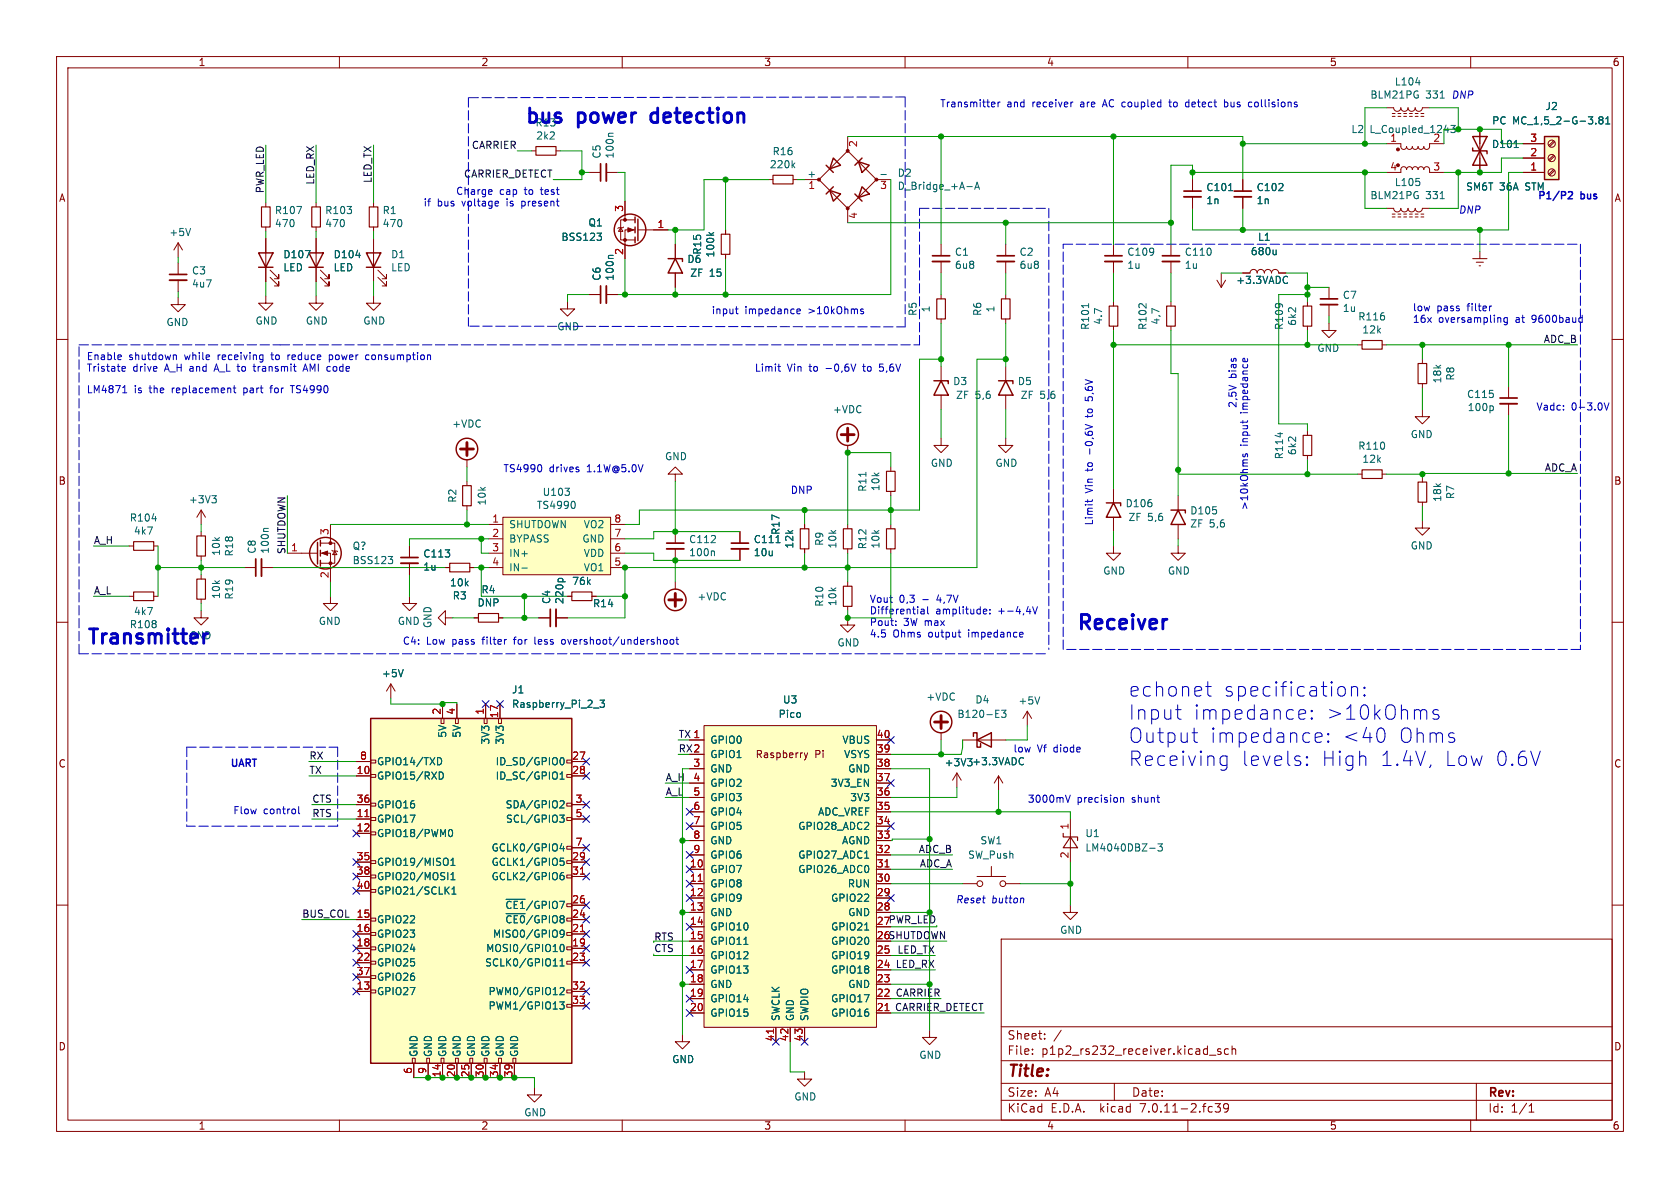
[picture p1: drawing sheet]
<svg xmlns="http://www.w3.org/2000/svg" width="297mm" height="210mm" viewBox="0 0 297 210" stroke-linecap="round" stroke-linejoin="round" font-family="sans-serif">
<defs><g id="words">
<g font-size="3.5" fill="#0000c2">
<text x="92.7" y="22">bus</text>
<text x="102.3" y="22">power</text>
<text x="116.3" y="22">detection</text>
<text x="190.2" y="111.5">Receiver</text>
<text x="15.2" y="114.1">Transmitter</text>
<text x="199.4" y="123.4">echonet</text>
<text x="216.2" y="123.4">specification:</text>
<text x="199.4" y="127.5">Input</text>
<text x="199.4" y="131.6">Output</text>
<text x="210.8" y="127.5">impedance:</text>
<text x="213.7" y="131.6">impedance:</text>
<text x="234.2" y="127.5">&gt;10kOhms</text>
<text x="237.1" y="131.6">&lt;40</text>
<text x="247" y="131.6">Ohms</text>
<text x="199.4" y="135.6">Receiving</text>
<text x="219.3" y="135.6">levels:</text>
<text x="233.4" y="135.6">High</text>
<text x="243.7" y="135.6">1.4V,</text>
<text x="255.1" y="135.6">Low 0.6V</text>
</g>
<text font-size="2.8" fill="#840000" x="178" y="190.9">Title:</text>
<g font-size="2.1" fill="#840000">
<text x="178" y="184">Sheet:</text>
<text x="178" y="186.7">File:</text>
<text x="184.1" y="186.7">p1p2_rs232_receiver.kicad_sch</text>
<text x="178" y="196.9">KiCad</text>
<text x="178" y="194.1">Size:</text>
<text x="184.7" y="194.1">A4</text>
<text x="185.7" y="196.9">E.D.A.</text>
<text x="194.6" y="196.9">kicad</text>
<text x="200" y="194.1">Date:</text>
<text x="201.8" y="196.9">7.0.11-2.fc39</text>
<text x="263" y="194.3">Rev:</text>
<text x="263" y="196.9">Id:</text>
<text x="267.1" y="196.9">1/1</text>
</g>
<g font-size="1.8" fill="#840000">
<text x="35" y="11.9">1</text>
<text x="85" y="11.9">2</text>
<text x="135" y="11.9">3</text>
<text x="185" y="11.9">4</text>
<text x="235" y="11.9">5</text>
<text x="285" y="11.9">6</text>
<text x="10.3" y="35.9">A</text>
<text x="285.3" y="35.9">A</text>
<text x="10.3" y="85.9">B</text>
<text x="285.3" y="85.9">B</text>
<text x="10.3" y="135.9">C</text>
<text x="133.5" y="134.2">Raspberry</text>
<text x="144" y="134.2">Pi</text>
<text x="285.3" y="135.9">C</text>
<text x="154.9" y="166.1">26SHUTDOWN</text>
<text x="154.9" y="163.6">27PWR_LED</text>
<text x="10.3" y="185.9">D</text>
<text x="285.3" y="185.9">D</text>
<text x="35" y="199.9">1</text>
<text x="85" y="199.9">2</text>
<text x="135" y="199.9">3</text>
<text x="185" y="199.9">4</text>
<text x="235" y="199.9">5</text>
<text x="285" y="199.9">6</text>
</g>
<g font-size="1.8" fill="#006464">
<text x="242.2" y="17.6">BLM21PG</text>
<text x="246.5" y="15.3">L104</text>
<text x="252" y="17.6">331</text>
<text x="238.8" y="23.7">L2</text>
<text x="242" y="23.7">L_Coupled_1243</text>
<text x="263.7" y="22.2">PC</text>
<text x="267.4" y="22.2">MC_1,5_2-G-3.81</text>
<text x="273.1" y="19.7">J2</text>
<text x="94.7" y="24.9">2k2</text>
<text x="106.4" y="28.1" transform="rotate(-90 106.4 28.1)">C5</text>
<text x="108.7" y="28.1" transform="rotate(-90 108.7 28.1)">100n</text>
<text x="136" y="29.9">220k</text>
<text x="136.5" y="27.6">R16</text>
<text x="245.7" y="25.1">1</text>
<text x="253.3" y="25.1">2</text>
<text x="263.7" y="26.4">D101</text>
<text x="142.6" y="31.5">+</text>
<text x="158.6" y="31.4">D2</text>
<text x="158.6" y="33.8">D_Bridge_+A-A</text>
<text x="213.2" y="34">C101</text>
<text x="222.1" y="34">C102</text>
<text x="242.2" y="35.4">BLM21PG</text>
<text x="246.5" y="33.1">L105</text>
<text x="252" y="35.4">331</text>
<text x="259.1" y="33.9">SM6T</text>
<text x="265.1" y="33.9">36A</text>
<text x="269.8" y="33.9">STM</text>
<text x="29.8" y="41.9">+5V</text>
<text x="48.5" y="38">R107</text>
<text x="48.5" y="40.4">470</text>
<text x="57.4" y="38">R103</text>
<text x="57.4" y="40.4">470</text>
<text x="67.5" y="38">R1</text>
<text x="67.5" y="40.4">470</text>
<text x="103.9" y="40.2">Q1</text>
<text x="213.2" y="36.3">1n</text>
<text x="222.1" y="36.3">1n</text>
<text x="50" y="45.8">D107</text>
<text x="58.9" y="45.8">D104</text>
<text x="69" y="45.8">D1</text>
<text x="99.1" y="42.8">BSS123</text>
<text x="121.4" y="46.7">D6</text>
<text x="124.2" y="45.1" transform="rotate(-90 124.2 45.1)">R15</text>
<text x="126.5" y="45.6" transform="rotate(-90 126.5 45.6)">100k</text>
<text x="168.7" y="45.4">C1</text>
<text x="168.7" y="47.7">6u8</text>
<text x="180.1" y="45.4">C2</text>
<text x="180.1" y="47.7">6u8</text>
<text x="199.2" y="45.4">C109</text>
<text x="199.2" y="47.7">1u</text>
<text x="209.4" y="45.4">C110</text>
<text x="209.4" y="47.7">1u</text>
<text x="221" y="45.3">680u</text>
<text x="222.3" y="42.8">L1</text>
<text x="33.8" y="48.7">C3</text>
<text x="33.8" y="51">4u7</text>
<text x="50" y="48.2">LED</text>
<text x="58.9" y="48.2">LED</text>
<text x="69" y="48.2">LED</text>
<text x="106.4" y="49.7" transform="rotate(-90 106.4 49.7)">C6</text>
<text x="108.7" y="49.7" transform="rotate(-90 108.7 49.7)">100n</text>
<text x="121.9" y="49.1">ZF</text>
<text x="125.4" y="49.1">15</text>
<text x="218.4" y="50.4">+3.3VADC</text>
<text x="237.3" y="53">C7</text>
<text x="29.3" y="57.8">GND</text>
<text x="45.1" y="57.6">GND</text>
<text x="54" y="57.6">GND</text>
<text x="64.1" y="57.6">GND</text>
<text x="98.4" y="58.6">GND</text>
<text x="162.3" y="56" transform="rotate(-90 162.3 56)">R5</text>
<text x="164.6" y="55.3" transform="rotate(-90 164.6 55.3)">1</text>
<text x="173.7" y="56" transform="rotate(-90 173.7 56)">R6</text>
<text x="176" y="55.3" transform="rotate(-90 176 55.3)">1</text>
<text x="192.7" y="58.4" transform="rotate(-90 192.7 58.4)">R101</text>
<text x="195" y="57.5" transform="rotate(-90 195 57.5)">4.7</text>
<text x="202.9" y="58.4" transform="rotate(-90 202.9 58.4)">R102</text>
<text x="205.2" y="57.5" transform="rotate(-90 205.2 57.5)">4,7</text>
<text x="227" y="58.4" transform="rotate(-90 227 58.4)">R109</text>
<text x="229.3" y="57.7" transform="rotate(-90 229.3 57.7)">6k2</text>
<text x="237.3" y="55.3">1u</text>
<text x="240" y="56.8">R116</text>
<text x="240.7" y="59.2">12k</text>
<text x="232.8" y="62.4">GND</text>
<text x="168.4" y="68.3">D3</text>
<text x="168.9" y="70.7">ZF</text>
<text x="172.4" y="70.7">5,6</text>
<text x="179.8" y="68.3">D5</text>
<text x="180.3" y="70.7">ZF</text>
<text x="183.8" y="70.7">5,6</text>
<text x="255" y="67.9" transform="rotate(-90 255 67.9)">18k</text>
<text x="257.3" y="67.4" transform="rotate(-90 257.3 67.4)">R8</text>
<text x="259.3" y="70.6">C115</text>
<text x="79.8" y="75.8">+VDC</text>
<text x="147.2" y="73.3">+VDC</text>
<text x="249.3" y="77.6">GND</text>
<text x="259.4" y="72.9">100p</text>
<text x="117.5" y="81.6">GND</text>
<text x="164.5" y="82.7">GND</text>
<text x="175.9" y="82.7">GND</text>
<text x="227" y="81.3" transform="rotate(-90 227 81.3)">R114</text>
<text x="229.3" y="80.6" transform="rotate(-90 229.3 80.6)">6k2</text>
<text x="240" y="79.7">R110</text>
<text x="240.7" y="82">12k</text>
<text x="33.3" y="89.2">+3V3</text>
<text x="80.9" y="89" transform="rotate(-90 80.9 89)">R2</text>
<text x="86.1" y="89.5" transform="rotate(-90 86.1 89.5)">10k</text>
<text x="95.8" y="87.9">U103</text>
<text x="153.4" y="87" transform="rotate(-90 153.4 87)">R11</text>
<text x="155.7" y="86.9" transform="rotate(-90 155.7 86.9)">10k</text>
<text x="198.9" y="89.9">D106</text>
<text x="255" y="88.8" transform="rotate(-90 255 88.8)">18k</text>
<text x="257.3" y="88.3" transform="rotate(-90 257.3 88.3)">R7</text>
<text x="22.8" y="92.4">R104</text>
<text x="23.6" y="94.7">4k7</text>
<text x="89.9" y="93.6">SHUTDOWN</text>
<text x="94.8" y="90.2">TS4990</text>
<text x="103.1" y="93.6">VO2</text>
<text x="138" y="94.7" transform="rotate(-90 138 94.7)">R17</text>
<text x="199.4" y="92.3">ZF</text>
<text x="202.9" y="92.3">5,6</text>
<text x="210.3" y="91.1">D105</text>
<text x="210.3" y="93.4">ZF</text>
<text x="213.8" y="93.4">5,6</text>
<text x="39.1" y="98.3" transform="rotate(-90 39.1 98.3)">10k</text>
<text x="41.4" y="98.5" transform="rotate(-90 41.4 98.5)">R18</text>
<text x="45.4" y="98" transform="rotate(-90 45.4 98)">C8</text>
<text x="47.7" y="98" transform="rotate(-90 47.7 98)">100n</text>
<text x="62.2" y="97.4">Q?</text>
<text x="62.2" y="99.9">BSS123</text>
<text x="74.7" y="98.8">C113</text>
<text x="74.7" y="101.1">1u</text>
<text x="89.9" y="96.1">BYPASS</text>
<text x="89.9" y="98.7">IN+</text>
<text x="89.9" y="101.2">IN-</text>
<text x="102.9" y="96.1">GND</text>
<text x="103.1" y="101.2">VO1</text>
<text x="103.1" y="98.7">VDD</text>
<text x="121.7" y="96.2">C112</text>
<text x="121.7" y="98.5">100n</text>
<text x="133.2" y="96.2">C111</text>
<text x="133.2" y="98.5">10u</text>
<text x="140.4" y="97.1" transform="rotate(-90 140.4 97.1)">12k</text>
<text x="145.7" y="96.6" transform="rotate(-90 145.7 96.6)">R9</text>
<text x="148.1" y="97.1" transform="rotate(-90 148.1 97.1)">10k</text>
<text x="153.4" y="97.2" transform="rotate(-90 153.4 97.2)">R12</text>
<text x="155.7" y="97.1" transform="rotate(-90 155.7 97.1)">10k</text>
<text x="194.9" y="101.8">GND</text>
<text x="206.4" y="101.8">GND</text>
<text x="249.3" y="97.3">GND</text>
<text x="39.1" y="106" transform="rotate(-90 39.1 106)">10k</text>
<text x="41.4" y="106.1" transform="rotate(-90 41.4 106.1)">R19</text>
<text x="79.5" y="103.9">10k</text>
<text x="79.9" y="106.2">R3</text>
<text x="84.3" y="107.4">DNP</text>
<text x="85" y="105.1">R4</text>
<text x="97.5" y="106.9" transform="rotate(-90 97.5 106.9)">C4</text>
<text x="99.8" y="106.9" transform="rotate(-90 99.8 106.9)">220p</text>
<text x="101" y="103.6">76k</text>
<text x="104.7" y="107.5">R14</text>
<text x="123.2" y="106.3">+VDC</text>
<text x="145.7" y="107.4" transform="rotate(-90 145.7 107.4)">R10</text>
<text x="148.1" y="107.2" transform="rotate(-90 148.1 107.2)">10k</text>
<text x="22.8" y="111.3">R108</text>
<text x="23.6" y="108.9">4k7</text>
<text x="56.3" y="110.7">GND</text>
<text x="70.2" y="110.7">GND</text>
<text x="76.5" y="111.1" transform="rotate(-90 76.5 111.1)">GND</text>
<text x="67.4" y="119.9">+5V</text>
<text x="148" y="114.5">GND</text>
<text x="90.4" y="122.8">J1</text>
<text x="90.4" y="125.3">Raspberry_Pi_2_3</text>
<text x="138.3" y="124.6">U3</text>
<text x="163.7" y="124.1">+VDC</text>
<text x="172.3" y="124.6">D4</text>
<text x="180" y="124.7">+5V</text>
<text x="79.1" y="130.5" transform="rotate(-90 79.1 130.5)">5V</text>
<text x="81.6" y="130.5" transform="rotate(-90 81.6 130.5)">5V</text>
<text x="86.7" y="131.7" transform="rotate(-90 86.7 131.7)">3V3</text>
<text x="89.3" y="131.7" transform="rotate(-90 89.3 131.7)">3V3</text>
<text x="125.5" y="131.7">GPIO0</text>
<text x="137.5" y="127.1">Pico</text>
<text x="148.8" y="131.7">VBUS</text>
<text x="169.2" y="127.1">B120-E3</text>
<text x="66.5" y="135.5">GPIO14/TXD</text>
<text x="87.5" y="135.5">ID_SD/GPIO0</text>
<text x="125.5" y="134.2">GPIO1</text>
<text x="125.5" y="136.8">GND</text>
<text x="149.1" y="134.2">VSYS</text>
<text x="149.9" y="136.8">GND</text>
<text x="166.9" y="135.7">+3V3 +3.3VADC</text>
<text x="66.5" y="138">GPIO15/RXD</text>
<text x="66.5" y="143.1">GPIO16</text>
<text x="87.5" y="138">ID_SC/GPIO1</text>
<text x="89.3" y="143.1">SDA/GPIO2</text>
<text x="125.5" y="139.3">GPIO2</text>
<text x="125.5" y="141.8">GPIO3</text>
<text x="146.8" y="139.3">3V3_EN</text>
<text x="150.2" y="141.8">3V3</text>
<text x="66.5" y="145.6">GPIO17</text>
<text x="66.5" y="148.2">GPIO18/PWM0</text>
<text x="89.3" y="145.6">SCL/GPIO3</text>
<text x="125.5" y="144.4">GPIO4</text>
<text x="125.5" y="146.9">GPIO5</text>
<text x="125.5" y="149.5">GND</text>
<text x="141" y="146.9">GPIO28_ADC2</text>
<text x="144.5" y="144.4">ADC_VREF</text>
<text x="148.8" y="149.5">AGND</text>
<text x="173.2" y="149.5">SW1</text>
<text x="191.8" y="148.2">U1</text>
<text x="66.5" y="153.3">GPIO19/MISO1</text>
<text x="66.5" y="155.8">GPIO20/MOSI1</text>
<text x="86.8" y="153.3">GCLK1/GPIO5</text>
<text x="86.8" y="155.8">GCLK2/GPIO6</text>
<text x="86.8" y="150.7">GCLK0/GPIO4</text>
<text x="125.5" y="154.5">GPIO7</text>
<text x="125.5" y="152">GPIO6</text>
<text x="141" y="154.5">GPIO26_ADC0</text>
<text x="141" y="152">GPIO27_ADC1</text>
<text x="171" y="152">SW_Push</text>
<text x="191.8" y="150.7">LM4040DBZ-3</text>
<text x="66.5" y="158.3">GPIO21/SCLK1</text>
<text x="89.2" y="160.9">~{CE1}/GPIO7</text>
<text x="125.5" y="157.1">GPIO8</text>
<text x="125.5" y="159.6">GPIO9</text>
<text x="146.8" y="159.6">GPIO22</text>
<text x="149.8" y="157.1">RUN</text>
<text x="66.5" y="163.4">GPIO22</text>
<text x="66.5" y="166">GPIO23</text>
<text x="87.1" y="166">MISO0/GPIO9</text>
<text x="89.2" y="163.4">~{CE0}/GPIO8</text>
<text x="125.5" y="162.2">GND</text>
<text x="125.5" y="164.7">GPIO10</text>
<text x="125.5" y="167.2">GPIO11</text>
<text x="146.8" y="167.2">GPIO20</text>
<text x="146.8" y="164.7">GPIO21</text>
<text x="149.9" y="162.2">GND</text>
<text x="187.3" y="165.3">GND</text>
<text x="66.5" y="168.5">GPIO24</text>
<text x="66.5" y="171">GPIO25</text>
<text x="66.5" y="173.6">GPIO26</text>
<text x="85.7" y="171">SCLK0/GPIO11</text>
<text x="85.8" y="168.5">MOSI0/GPIO10</text>
<text x="125.5" y="169.8">GPIO12</text>
<text x="125.5" y="172.3">GPIO13</text>
<text x="146.8" y="172.3">GPIO18</text>
<text x="146.8" y="169.8">GPIO19</text>
<text x="66.5" y="176.1">GPIO27</text>
<text x="86.3" y="176.1">PWM0/GPIO12</text>
<text x="86.3" y="178.7">PWM1/GPIO13</text>
<text x="125.5" y="174.9">GND</text>
<text x="125.5" y="177.4">GPIO14</text>
<text x="125.5" y="179.9">GPIO15</text>
<text x="146.8" y="179.9">GPIO16</text>
<text x="146.8" y="177.4">GPIO17</text>
<text x="149.9" y="174.9">GND</text>
<text x="138" y="180.6" transform="rotate(-90 138 180.6)">SWCLK</text>
<text x="140.6" y="180.6" transform="rotate(-90 140.6 180.6)">GND</text>
<text x="143.1" y="180.6" transform="rotate(-90 143.1 180.6)">SWDIO</text>
<text x="74" y="186.9" transform="rotate(-90 74 186.9)">GND</text>
<text x="76.6" y="186.9" transform="rotate(-90 76.6 186.9)">GND</text>
<text x="79.1" y="186.9" transform="rotate(-90 79.1 186.9)">GND</text>
<text x="81.6" y="186.9" transform="rotate(-90 81.6 186.9)">GND</text>
<text x="84.2" y="186.9" transform="rotate(-90 84.2 186.9)">GND</text>
<text x="86.7" y="186.9" transform="rotate(-90 86.7 186.9)">GND</text>
<text x="89.3" y="186.9" transform="rotate(-90 89.3 186.9)">GND</text>
<text x="91.8" y="186.9" transform="rotate(-90 91.8 186.9)">GND</text>
<text x="118.7" y="188.1">GND</text>
<text x="162.4" y="187.4">GND</text>
<text x="92.6" y="197.5">GND</text>
<text x="140.3" y="194.7">GND</text>
</g>
<g font-size="1.8" fill="#0000c2">
<text x="256.5" y="17.5">DNP</text>
<text x="94.6" y="22.6">R13</text>
<text x="166.1" y="19.1">Transmitter</text>
<text x="178" y="19.1">and</text>
<text x="182.6" y="19.1">receiver</text>
<text x="191.3" y="19.1">are</text>
<text x="195.5" y="19.1">AC coupled</text>
<text x="207.6" y="19.1">to</text>
<text x="210.7" y="19.1">detect</text>
<text x="217.7" y="19.1">bus</text>
<text x="222.2" y="19.1">collisions</text>
<text x="80.5" y="34.5">Charge</text>
<text x="88.3" y="34.5">cap</text>
<text x="92.9" y="34.5">to</text>
<text x="95.9" y="34.5">test</text>
<text x="271.8" y="35.3">P1/P2</text>
<text x="279.5" y="35.3">bus</text>
<text x="74.8" y="36.6">if</text>
<text x="77.3" y="36.6">bus</text>
<text x="81.8" y="36.6">voltage</text>
<text x="89.9" y="36.6">is</text>
<text x="92.7" y="36.6">present</text>
<text x="257.8" y="37.9">DNP</text>
<text x="125.7" y="55.6">input</text>
<text x="131.7" y="55.6">impedance</text>
<text x="143" y="55.6">&gt;10kOhms</text>
<text x="249.7" y="55.1">low</text>
<text x="249.7" y="57.2">16x</text>
<text x="254" y="55.1">pass</text>
<text x="254.3" y="57.2">oversampling</text>
<text x="259.5" y="55.1">filter</text>
<text x="268" y="57.2">at</text>
<text x="271.1" y="57.2">9600baud</text>
<text x="15.2" y="63.7">Enable</text>
<text x="15.2" y="65.8">Tristate</text>
<text x="22.8" y="63.7">shutdown</text>
<text x="23.5" y="65.8">drive</text>
<text x="29.3" y="65.8">A_H and</text>
<text x="32.8" y="63.7">while</text>
<text x="38.4" y="65.8">A_L to</text>
<text x="38.8" y="63.7">receiving</text>
<text x="45.7" y="65.8">transmit</text>
<text x="48.5" y="63.7">to</text>
<text x="51.5" y="63.7">reduce</text>
<text x="54.8" y="65.8">AMI code</text>
<text x="59" y="63.7">power</text>
<text x="65.7" y="63.7">consumption</text>
<text x="133.3" y="65.8">Limit</text>
<text x="139.2" y="65.8">Vin</text>
<text x="143.2" y="65.8">to</text>
<text x="146.2" y="65.8">-0,6V</text>
<text x="153.1" y="65.8">to</text>
<text x="156.1" y="65.8">5,6V</text>
<text x="15.2" y="69.6">LM4871</text>
<text x="23.7" y="69.6">is</text>
<text x="26.5" y="69.6">the</text>
<text x="30.7" y="69.6">replacement</text>
<text x="43.5" y="69.6">part</text>
<text x="48.5" y="69.6">for</text>
<text x="52.3" y="69.6">TS4990</text>
<text x="193.3" y="70.2" transform="rotate(-90 193.3 70.2)">5,6V</text>
<text x="218.7" y="66.9" transform="rotate(-90 218.7 66.9)">bias</text>
<text x="193.3" y="73.2" transform="rotate(-90 193.3 73.2)">to</text>
<text x="218.7" y="72.2" transform="rotate(-90 218.7 72.2)">2,5V</text>
<text x="220.7" y="73" transform="rotate(-90 220.7 73)">impedance</text>
<text x="271.5" y="72.6">Vadc:</text>
<text x="277.8" y="72.6">0-3.0V</text>
<text x="88.9" y="83.6">TS4990</text>
<text x="97.1" y="83.6">drives</text>
<text x="103.9" y="83.6">1.1W@5.0V</text>
<text x="193.3" y="83.1" transform="rotate(-90 193.3 83.1)">to</text>
<text x="193.3" y="80.1" transform="rotate(-90 193.3 80.1)">-0,6V</text>
<text x="220.7" y="78.9" transform="rotate(-90 220.7 78.9)">input</text>
<text x="139.7" y="87.4">DNP</text>
<text x="193.3" y="87.1" transform="rotate(-90 193.3 87.1)">Vin</text>
<text x="193.3" y="93" transform="rotate(-90 193.3 93)">Limit</text>
<text x="220.7" y="90.3" transform="rotate(-90 220.7 90.3)">&gt;10kOhms</text>
<text x="153.7" y="106.6">Vout</text>
<text x="159" y="106.6">0,3</text>
<text x="163.1" y="106.6">-</text>
<text x="165.9" y="106.6">4,7V</text>
<text x="33.4" y="113.2">GND</text>
<text x="153.7" y="108.7">Differential</text>
<text x="153.7" y="110.7">Pout:</text>
<text x="153.7" y="112.8">4.5</text>
<text x="157.9" y="112.8">Ohms</text>
<text x="159.7" y="110.7">3W max</text>
<text x="164.2" y="112.8">output</text>
<text x="165.4" y="108.7">amplitude:</text>
<text x="171.5" y="112.8">impedance</text>
<text x="176.6" y="108.7">+-4,4V</text>
<text x="71.1" y="114.1">C4:</text>
<text x="75.4" y="114.1">Low</text>
<text x="80.1" y="114.1">pass</text>
<text x="85.6" y="114.1">filter</text>
<text x="91.3" y="114.1">for</text>
<text x="95.2" y="114.1">less</text>
<text x="100.2" y="114.1">overshoot/undershoot</text>
<text x="40.6" y="135.6">UART</text>
<text x="179.1" y="133.1">low</text>
<text x="183.4" y="133.1">Vf</text>
<text x="186.4" y="133.1">diode</text>
<text x="181.6" y="142">3000mV</text>
<text x="190.4" y="142">precision</text>
<text x="200.2" y="142">shunt</text>
<text x="41.1" y="144">Flow</text>
<text x="46.6" y="144">control</text>
<text x="168.9" y="159.8">Reset</text>
<text x="175.3" y="159.8">button</text>
</g>
<g font-size="1.8" fill="#0f0f0f">
<text x="83.3" y="26.4">CARRIER</text>
<text x="46.7" y="34.3" transform="rotate(-90 46.7 34.3)">PWR_LED</text>
<text x="55.6" y="32.8" transform="rotate(-90 55.6 32.8)">LED_RX</text>
<text x="65.8" y="32.4" transform="rotate(-90 65.8 32.4)">LED_TX</text>
<text x="81.9" y="31.5">CARRIER_DETECT</text>
<text x="272.8" y="60.7">ADC_B</text>
<text x="273" y="83.4">ADC_A</text>
<text x="16.5" y="96.3">A_H</text>
<text x="50.5" y="98.1" transform="rotate(-90 50.5 98.1)">SHUTDOWN</text>
<text x="16.5" y="105.1">A_L</text>
<text x="54.6" y="134.4">RX</text>
<text x="54.6" y="136.9">TX</text>
<text x="55.1" y="142">CTS</text>
<text x="117.6" y="138.2">A_H</text>
<text x="117.6" y="140.7">A_L</text>
<text x="55.1" y="144.5">RTS</text>
<text x="162.3" y="150.9">ADC_B</text>
<text x="162.5" y="153.4">ADC_A</text>
<text x="53.3" y="162.3">BUS_COL</text>
<text x="158.3" y="171.2">LED_RX</text>
<text x="158.6" y="168.6">LED_TX</text>
<text x="158.1" y="178.8">CARRIER_DETECT</text>
<text x="158.2" y="176.3">CARRIER</text>
</g>
<g font-size="1.8" fill="#a90000">
<text x="151.8" y="26.1" transform="rotate(-90 151.8 26.1)">2</text>
<text x="270.4" y="27.7">2</text>
<text x="270.4" y="25.1">3</text>
<text x="142.8" y="33.7">1</text>
<text x="155.5" y="33.7">3</text>
<text x="245.7" y="30.2">4</text>
<text x="253.3" y="30.2">3</text>
<text x="270.4" y="30.2">1</text>
<text x="110.2" y="37.5" transform="rotate(-90 110.2 37.5)">3</text>
<text x="116.1" y="40.4">1</text>
<text x="151.8" y="38.8" transform="rotate(-90 151.8 38.8)">4</text>
<text x="110.2" y="45.2" transform="rotate(-90 110.2 45.2)">2</text>
<text x="58.2" y="94.7" transform="rotate(-90 58.2 94.7)">3</text>
<text x="86.9" y="92.5">1</text>
<text x="86.9" y="95">2</text>
<text x="108.5" y="95">7</text>
<text x="108.5" y="92.5">8</text>
<text x="51.4" y="97.5">1</text>
<text x="86.9" y="97.5">3</text>
<text x="86.9" y="100.1">4</text>
<text x="108.5" y="100.1">5</text>
<text x="108.5" y="97.5">6</text>
<text x="58.2" y="102.3" transform="rotate(-90 58.2 102.3)">2</text>
<text x="78" y="126.4" transform="rotate(-90 78 126.4)">2</text>
<text x="80.5" y="126.4" transform="rotate(-90 80.5 126.4)">4</text>
<text x="85.6" y="126.4" transform="rotate(-90 85.6 126.4)">1</text>
<text x="88.1" y="127" transform="rotate(-90 88.1 127)">17</text>
<text x="122.5" y="130.6">1</text>
<text x="154.9" y="130.6">40</text>
<text x="63" y="136.9">10</text>
<text x="63.6" y="134.4">8</text>
<text x="101.1" y="134.4">27</text>
<text x="101.1" y="136.9">28</text>
<text x="122.5" y="135.6">3</text>
<text x="122.5" y="133.1">2</text>
<text x="154.9" y="135.6">38</text>
<text x="154.9" y="133.1">39</text>
<text x="63" y="142">36</text>
<text x="101.7" y="142">3</text>
<text x="122.5" y="138.2">4</text>
<text x="122.5" y="140.7">5</text>
<text x="122.5" y="143.3">6</text>
<text x="154.9" y="143.3">35</text>
<text x="154.9" y="140.7">36</text>
<text x="154.9" y="138.2">37</text>
<text x="63" y="144.5">11</text>
<text x="63" y="147.1">12</text>
<text x="101.7" y="144.5">5</text>
<text x="101.7" y="149.6">7</text>
<text x="122.5" y="145.8">7</text>
<text x="122.5" y="148.3">8</text>
<text x="154.9" y="148.3">33</text>
<text x="154.9" y="145.8">34</text>
<text x="189" y="146.8" transform="rotate(-90 189 146.8)">1</text>
<text x="63" y="152.1">35</text>
<text x="63" y="154.7">38</text>
<text x="101.1" y="152.1">29</text>
<text x="101.1" y="154.7">31</text>
<text x="121.9" y="153.4">10</text>
<text x="121.9" y="156">11</text>
<text x="122.5" y="150.9">9</text>
<text x="154.9" y="156">30</text>
<text x="154.9" y="153.4">31</text>
<text x="154.9" y="150.9">32</text>
<text x="189" y="151.8" transform="rotate(-90 189 151.8)">2</text>
<text x="63" y="157.2">40</text>
<text x="101.1" y="159.8">26</text>
<text x="121.9" y="158.5">12</text>
<text x="121.9" y="161">13</text>
<text x="154.9" y="161">28</text>
<text x="154.9" y="158.5">29</text>
<text x="63" y="162.3">15</text>
<text x="63" y="164.8">16</text>
<text x="63" y="167.4">18</text>
<text x="101.1" y="167.4">19</text>
<text x="101.1" y="164.8">21</text>
<text x="101.1" y="162.3">24</text>
<text x="121.9" y="163.6">14</text>
<text x="121.9" y="166.1">15</text>
<text x="154.9" y="166.1">26</text>
<text x="154.9" y="163.6">27</text>
<text x="63" y="169.9">22</text>
<text x="63" y="172.5">37</text>
<text x="101.1" y="169.9">23</text>
<text x="121.9" y="168.7">16</text>
<text x="121.9" y="171.2">17</text>
<text x="121.9" y="173.7">18</text>
<text x="154.9" y="173.7">23</text>
<text x="154.9" y="171.2">24</text>
<text x="154.9" y="168.7">25</text>
<text x="63" y="175">13</text>
<text x="101.1" y="175">32</text>
<text x="101.1" y="177.5">33</text>
<text x="121.9" y="176.3">19</text>
<text x="121.9" y="178.8">20</text>
<text x="154.9" y="178.8">21</text>
<text x="154.9" y="176.3">22</text>
<text x="136.9" y="184.2" transform="rotate(-90 136.9 184.2)">41</text>
<text x="139.4" y="184.2" transform="rotate(-90 139.4 184.2)">42</text>
<text x="142" y="184.2" transform="rotate(-90 142 184.2)">43</text>
<text x="72.9" y="189.9" transform="rotate(-90 72.9 189.9)">6</text>
<text x="75.4" y="189.9" transform="rotate(-90 75.4 189.9)">9</text>
<text x="78" y="190.5" transform="rotate(-90 78 190.5)">14</text>
<text x="80.5" y="190.5" transform="rotate(-90 80.5 190.5)">20</text>
<text x="83.1" y="190.5" transform="rotate(-90 83.1 190.5)">25</text>
<text x="85.6" y="190.5" transform="rotate(-90 85.6 190.5)">30</text>
<text x="88.1" y="190.5" transform="rotate(-90 88.1 190.5)">34</text>
<text x="90.7" y="190.5" transform="rotate(-90 90.7 190.5)">39</text>
</g>
<g font-size="1.8" fill="#009600">
<text x="119.9" y="130.5">TX 1</text>
<text x="119.9" y="133.1">RX2</text>
<text x="115.6" y="166.4">RTS</text>
<text x="115.6" y="168.4">CTS</text>
</g>
</g></defs>
<g fill="none" stroke="#840000" stroke-width=".18">
<path d="M10 10h277v190h-277zM12 12h273v186h-273zM60 10v2M110 10v2M160 10v2M210 10v2M245.1 19.1h1.3a.64 .64 0 0 0 .6 .6 .64 .64 0 0 0 .6-.6 .64 .64 0 0 0 .7 .6 .64 .64 0 0 0 .6-.6 .64 .64 0 0 0 .7 .6 .64 .64 0 0 0 .6-.6 .64 .64 0 0 0 .6 .6 .64 .64 0 0 0 .7-.6h1.2M260 10v2M47 35.8v.8M55.9 35.8v.8M66 35.8v.8M94 26.7h.7"/>
<path d="M98.3 26.7h.8M104.1 30.5h2.1M107.2 30.5h2M110.5 35.6v3.3M112.3 38.9h-2.6v3.5h2.6M135.9 31.8h.8M140.2 31.8h.8M142.2 31.8h2.6M144.8 31.8l5.1-5.1 5 5.1-5 5zM149.9 24.1v2.6M149.9 36.8v2.6M154.9 31.8h2.6"/>
<path d="M210.8 31.8v2M210.8 34.8v2M219.7 31.8v2M219.7 34.8v2M245.1 36.8h1.3a.64 .64 0 0 0 .6 .7 .64 .64 0 0 0 .6-.7 .64 .64 0 0 0 .7 .7 .64 .64 0 0 0 .6-.7 .64 .64 0 0 0 .7 .7 .64 .64 0 0 0 .6-.7 .64 .64 0 0 0 .6 .7 .64 .64 0 0 0 .7-.7h1.2M245.1 25.4h2.5l.1 .7 .4 .3 .4-.1 .2-.4 .1 .4 .3 .1 .4-.1 .2-.4 .1 .3 .3 .2 .4-.1 .2-.4 .2 .4 .5 .1 .2-.2 .1-.3 .2 .4 .4 .1 .4-.3v-.7h2.6M245.1 30.5h2.5l.1-.7 .5-.3 .3 .1 .2 .4 .1-.4 .3-.1 .4 .1 .2 .4 .1-.3 .2-.2 .5 .1 .2 .4 .2-.4 .4-.1 .3 .2 .1 .3 .2-.4 .4-.1 .4 .3v.7h2.6M246.1 37.8h.5M246.1 38.4h.5M246.1 20.1h.5M246.1 20.6h.5M247.1 37.8h.5"/>
<path d="M247.1 38.4h.5M247.1 20.1h.5M247.1 20.6h.5M248.2 37.8h.5M248.2 38.4h.5M248.2 20.1h.5M248.2 20.6h.5M249.2 37.8h.5M249.2 38.4h.5M249.2 20.1h.5M249.2 20.6h.5M250.2 37.8h.5"/>
<path d="M250.2 38.4h.5M250.2 20.1h.5M250.2 20.6h.5M251.2 37.8h.5M251.2 38.4h.5M251.2 20.1h.5M251.2 20.6h.5M261.6 22.9v7.6M269.2 30.5h3.8M269.2 27.9h3.8M269.2 25.4h3.8M274.7 24.9l-.9 .8"/>
<path d="M274.7 27.4l-.9 .9M274.7 30l-.9 .8M274.8 25.1l-.8 .8M274.8 27.6l-.8 .8M274.8 30.1l-.8 .9M10 60h2M31.5 52.6v1.2h-1.3l1.3 1.3 1.3-1.3h-1.3M31.5 42.9v2.6M31.5 46.5v2M31.5 49.5v2.1M31.5 42.9l-.8 1.3M31.5 42.9l.8 1.3"/>
<path d="M47 52.3v1.3h1.3l-1.3 1.3-1.3-1.3h1.3M47 40.1v.8M47 42.2v7.6M47.8 49l1.5 1.5v-.7v.7h-.8M47.8 47.8l1.5 1.5v-.8v.8h-.8M55.9 52.3v1.3h1.2l-1.2 1.3-1.3-1.3h1.3M55.9 40.1v.8M55.9 42.2v7.6M56.6 49l1.6 1.5v-.7v.7h-.8M56.6 47.8l1.6 1.5v-.8v.8h-.8M66 52.3v1.3h1.3l-1.3 1.3-1.2-1.3h1.2M66 40.1v.8"/>
<path d="M66 42.2v7.6M66.8 49l1.5 1.5v-.7v.7h-.7M66.8 47.8l1.5 1.5v-.8v.8h-.7M100.3 53.3v1.3h1.3l-1.3 1.3-1.2-1.3h1.2M104.1 52.1h2.1M107.2 52.1h2M109.7 40.3l.4 .6h-.8zM110.2 40.1l-.1 .2h-.8l-.1 .1M112.3 40.6h-1.8v5.1M112.8 40.6h5.3M119.4 43.2v2.5M119.4 48.3v2.5"/>
<path d="M128.3 40.6v.8M128.3 45v.7M166.4 43.2v2M166.4 46.2v2.1M166.4 52.1v.7M166.4 56.4v.8M177.8 43.2v2M177.8 46.2v2.1M177.8 52.1v.7M177.8 56.4v.8M196.8 43.2v2M196.8 46.2v2.1"/>
<path d="M196.8 53.3v.8M196.8 57.7v.7M207 43.2v2M207 46.2v2.1M207 53.3v.8M207 57.7v.7M215.1 49.5l.8 1.3M215.9 48.3v2.5M216.7 49.5l-.8 1.3M219.7 48.3h1.3a.64 .64 0 0 1 .6-.7 .64 .64 0 0 1 .6 .7 .64 .64 0 0 1 .7-.7 .64 .64 0 0 1 .6 .7 .64 .64 0 0 1 .7-.7 .64 .64 0 0 1 .6 .7 .64 .64 0 0 1 .6-.7 .64 .64 0 0 1 .7 .7h1.2M231.1 53.3v.8M231.1 57.7v.7"/>
<path d="M234.9 57.2v1.2h-1.2l1.2 1.3 1.3-1.3h-1.3M234.9 50.8v2M234.9 53.8v2.1M260.3 45.7h2.6M261 46.4h1.3M261.5 47h.2M261.6 44.5v1.2M285 60h2M149.9 78.7v1.3M166.4 77.5v1.2h1.2l-1.2 1.3-1.3-1.3h1.3M166.4 64.8v2.5M166.4 69.9v2.5"/>
<path d="M177.8 77.5v1.2h1.3l-1.3 1.3-1.3-1.3h1.3M177.8 64.8v2.5M177.8 69.9v2.5M231.1 76.2v.8M240 61h.8M244.3 61h.8M251.5 72.4v1.3h-1.3l1.3 1.2 1.2-1.2h-1.2M251.5 63.5v.8M251.5 67.8v.8M266.7 68.3v2.1M266.7 71.4v2M22.9 96.5h.7"/>
<path d="M27.2 96.5h.7M35.6 90.2v2.5M35.6 94v.7M35.6 98.3v.8M35.6 90.2l-.8 1.2M35.6 90.2l.7 1.2M50.8 97.8h5.3M56.6 97.8h1.8v5.1M56.6 96h2.6v3.6h-2.6M58.4 92.7v3.3M58.7 97.3l.1 .1h.8l.1 .1M59.2 97.4l.4 .6h-.8z"/>
<path d="M72.4 96.5v2.1M72.4 99.6v2M82.5 81.3v1.3M82.5 85.1v.8M82.5 89.4v.8M86.4 92.7h2.5M86.4 95.3h2.5M86.4 97.8h2.5M88.9 91.4h19v10.2h-19zM107.9 92.7h2.6M107.9 95.3h2.6M107.9 97.8h2.6"/>
<path d="M119.4 83.8h-1.3l1.3-1.2 1.2 1.2h-1.2v1.3M119.4 94v2M119.4 97v2.1M130.8 94v2M130.8 97v2.1M142.2 92.7v.8M142.2 97v.8M149.9 92.7v.8M149.9 97v.8M157.5 82.6v.7M157.5 86.9v.7M157.5 92.7v.8"/>
<path d="M157.5 97v.8M196.8 96.5v1.3h1.3l-1.3 1.3-1.2-1.3h1.2M196.8 86.4v2.5M196.8 91.4v2.6M208.3 96.5v1.3h1.2l-1.2 1.3-1.3-1.3h1.3M208.3 87.6v2.6M208.3 92.7v2.6M231.1 80.5v.8M240 83.8h.8M244.3 83.8h.8M251.5 92.1v1.2h-1.3l1.3 1.3 1.2-1.3h-1.2M251.5 84.5v.7"/>
<path d="M251.5 88.8v.7M10 110h2M22.9 105.4h.7M27.2 105.4h.7M35.6 108v1.2h-1.3l1.3 1.3 1.2-1.3h-1.2M35.6 101.6v.8M35.6 105.9v.8M43.2 100.3h2M46.2 100.3h2.1M58.4 105.4v1.3h-1.3l1.3 1.3 1.3-1.3h-1.3M72.4 105.4v1.3h-1.3l1.3 1.3 1.3-1.3h-1.3M78.7 109.2v1.3l-1.2-1.3 1.2-1.2v1.2h1.3"/>
<path d="M78.7 100.3h.8M83.1 100.3h.7M83.8 109.2h.8M86.4 100.3h2.5M88.1 109.2h.8M95.2 109.2h2.1M98.3 109.2h2M100.3 105.4h.8M104.6 105.4h.8M107.9 100.3h2.6M119.4 102.9v1.2M149.9 109.2v1.3h1.2l-1.2 1.3-1.3-1.3h1.3"/>
<path d="M149.9 102.9v.7M149.9 107.2v.8M285 110h2M63 137.2h2.5M63 134.6h2.5M65.5 136.9h.9v.5h-.9zM65.5 134.4h.9v.5h-.9zM69.1 120.9l-.8 1.3M69.1 120.9v2.5M69.1 120.9l.7 1.3M78 127h.5v.9h-.5zM78.2 124.5v2.5"/>
<path d="M80.5 127h.5v.9h-.5zM80.8 124.5v2.5M85.6 127h.5v.9h-.5zM85.9 124.5v2.5M88.1 127h.5v.9h-.5zM88.4 124.5v2.5M100.2 136.9h.9v.5h-.9zM100.2 134.4h.9v.5h-.9zM101.1 137.2h2.5M101.1 134.6h2.5M121.9 130.8h2.6M121.9 133.4h2.6"/>
<path d="M121.9 135.9h2.6M121.9 138.4h2.6M124.5 128.3h30.4v53.3h-30.4zM142.2 133.1l.3 .8M142.5 133.9l-.3 .5M142.8 133.1l-.3 .8M154.9 130.8h2.6M154.9 133.4h2.6M154.9 135.9h2.6M154.9 138.4h2.6M166.4 129.5v1.3M169.2 136.7l-.8 1.2"/>
<path d="M169.2 136.7v2.5M169.2 136.7l.7 1.2M170.2 130.8h7.6M176.5 137.2l-.7 1.2M176.5 137.2v2.5M176.5 137.2l.8 1.2M181.6 125.7l-.8 1.3M181.6 125.7v2.6M181.6 125.7l.8 1.3M10 160h2M63 154.9h2.5M63 144.8h2.5"/>
<path d="M63 147.3h2.5M63 152.4h2.5M63 142.2h2.5M63 157.5h2.5M65.5 157.2h.9v.5h-.9zM65.5 154.7h.9v.5h-.9zM65.5 152.1h.9v.6h-.9zM65.5 147.1h.9v.5h-.9zM65.5 144.5h.9v.5h-.9zM65.5 142h.9v.5h-.9zM100.2 154.7h.9v.5h-.9zM100.2 152.1h.9v.6h-.9z"/>
<path d="M100.2 149.6h.9v.5h-.9zM100.2 144.5h.9v.5h-.9zM100.2 142h.9v.5h-.9zM101.1 154.9h2.5M101.1 144.8h2.5M101.1 152.4h2.5M101.1 142.2h2.5M101.1 149.9h2.5M121.9 156.2h2.6M121.9 153.7h2.6M121.9 158.8h2.6M121.9 151.1h2.6"/>
<path d="M121.9 148.6h2.6M121.9 146.1h2.6M121.9 143.5h2.6M121.9 141h2.6M154.9 156.2h2.6M154.9 153.7h2.6M154.9 158.8h2.6M154.9 151.1h2.6M154.9 148.6h2.6M154.9 146.1h2.6M154.9 143.5h2.6M154.9 141h2.6"/>
<path d="M170.2 156.2h2.5M172.7 154.9h5.1M175.3 153.2v1.7M177.8 156.2h2.5M189.2 144.8v7.6M285 160h2M63 175.3h2.5M63 162.6h2.5M63 165.1h2.5M63 167.6h2.5M63 170.2h2.5M63 172.7h2.5"/>
<path d="M65.5 175h.9v.5h-.9zM65.5 172.5h.9v.5h-.9zM65.5 169.9h.9v.5h-.9zM65.5 167.4h.9v.5h-.9zM65.5 164.8h.9v.6h-.9zM65.5 162.3h.9v.5h-.9zM100.2 177.5h.9v.6h-.9zM100.2 175h.9v.5h-.9zM100.2 169.9h.9v.5h-.9zM100.2 167.4h.9v.5h-.9zM100.2 164.8h.9v.6h-.9zM101.1 175.3h2.5"/>
<path d="M101.1 162.6h2.5M101.1 165.1h2.5M101.1 167.6h2.5M101.1 170.2h2.5M101.1 160h2.5M101.1 177.8h2.5M121.9 161.3h2.6M121.9 163.8h2.6M121.9 166.4h2.6M121.9 168.9h2.6M121.9 171.5h2.6M121.9 174h2.6"/>
<path d="M121.9 176.5h2.6M121.9 179.1h2.6M154.9 161.3h2.6M154.9 168.9h2.6M154.9 171.5h2.6M154.9 174h2.6M154.9 176.5h2.6M154.9 179.1h2.6M177 166h108v32h-108zM189.2 160v1.3h1.3l-1.3 1.3-1.2-1.3h1.2M60 198v2M72.9 187.1h.5v.9h-.5z"/>
<path d="M73.2 188v2.5M75.4 187.1h.5v.9h-.5zM75.7 188v2.5M78 187.1h.5v.9h-.5zM78.2 188v2.5M80.5 187.1h.5v.9h-.5zM80.8 188v2.5M83.1 187.1h.5v.9h-.5zM83.3 188v2.5M85.6 187.1h.5v.9h-.5zM85.9 188v2.5M88.1 187.1h.5v.9h-.5z"/>
<path d="M88.4 188v2.5M90.7 187.1h.5v.9h-.5zM90.9 188v2.5M94.5 192.3v1.2h1.3l-1.3 1.3-1.3-1.3h1.3M110 198v2M120.6 182.9v1.3h1.3l-1.3 1.2-1.2-1.2h1.2M137.2 181.6v2.6M139.7 181.6v2.6M142.2 189.5v1.3h1.3l-1.3 1.2-1.2-1.2h1.2M142.2 181.6v2.6M160 198v2M164.3 182.1v1.3h1.3l-1.3 1.3-1.2-1.3h1.2"/>
<path d="M177 194.5h108M177 191.5h108M177 187.5h108M177 181.5h108M182.5 186.3v.1M182.5 185.5v.1M184.7 183.6v.1M184.7 182.8v.1M187.6 182.1l-1.3 2M197 191.5v3M210 198v2M213.8 186.5h1.2"/>
<path d="M214.8 195.1h.9l-.5 .6 .5 .1v.7l-.2 .1h-.5l-.2-.1M215.8 185.5l-.3-.1-.3 .2 .1 .2 .5 .2v.3h-.6M217.2 195.7l-.3 .3h-.4l-.2-.3 .2-.5 .4-.1 .2 .1a.99 .99 0 0 1-.4 1.4h-.2M217.2 185.5l-.5-.1-.2 .3v.4l.1 .2h.6M217.8 185.5l.2-.1 .4 .1 .1 .9M217.8 184.9v1.5M260 198v2M261 191.5v6.5M270.3 196.6h.9M270.3 195.5l.4-.4v1.5"/>
<circle cx="274.3" cy="25.4" r=".63"/>
<circle cx="274.3" cy="27.9" r=".63"/>
<circle cx="274.3" cy="30.5" r=".63"/>
<circle cx="173.2" cy="156.2" r=".51"/>
<circle cx="177.3" cy="156.2" r=".51"/>
</g>
<path d="M81.4 79.4h2.3M82.5 78.2v2.3M148.7 76.8h2.3M149.9 75.7v2.3M118.2 106h2.3M119.4 104.9v2.3M165.2 127.6h2.3M166.4 126.5v2.3" fill="none" stroke="#840000" stroke-width=".51"/>
<g fill="none" stroke="#840000" stroke-width=".25">
<path d="M112.3 38.4v1M112.8 38.7v3.8M146 29.2l1.3 1.3M146.7 33.7l1.9 .6-1.3 1.3zM147.3 27.9l1.3 1.3-1.9 .6zM147.3 33l-1.3 1.3M151.1 34.3l1.3 1.3M151.8 28.6l1.9 .6-1.3 1.3zM152.4 33l1.3 1.3-1.9 .6zM152.4 27.9l-1.3 1.3M260.3 26.2v.5h2.6v.5M260.3 24.1l2.6 5.1h-2.6l2.6-5.1z"/>
<path d="M273 24.1h2.6v7.7h-2.6zM45.7 44.7h2.6l-1.3 2.5zM45.7 47.2h2.6M54.6 44.7h2.5l-1.2 2.5zM54.6 47.2h2.5M64.8 44.7h2.5l-1.3 2.5zM64.8 47.2h2.5M112.3 40.1v1M112.3 41.9v1M118.1 45.7h2.5v.5M119.4 45.7l1.2 2.6h-2.5zM165.1 67.3h2.5v.5"/>
<path d="M166.4 67.3l1.2 2.6h-2.5zM176.5 67.3h2.6v.5M177.8 67.3l1.3 2.6h-2.6zM56.1 95.9v3.8M56.6 95.5v1M56.6 97.3v1M56.6 99.1v1M195.6 88.9h2.5v.5M196.8 88.9l1.3 2.5h-2.5zM207 90.2h2.5v.5M208.3 90.2l1.2 2.5h-2.5zM65.5 127h35.6v61h-35.6z"/>
<path d="M172.1 130.2v-.7h.6v2.6h.7v-.7M172.7 130.8l2.6-1.3v2.6z"/>
<circle cx="111.4" cy="40.6" r="2.79"/>
<circle cx="82.5" cy="79.4" r="1.9"/>
<circle cx="149.9" cy="76.8" r="1.9"/>
<circle cx="57.5" cy="97.8" r="2.79"/>
<circle cx="119.4" cy="106" r="1.9"/>
<circle cx="166.4" cy="127.6" r="1.9"/>
</g>
<g fill="none" stroke="#840000" stroke-width=".2">
<path d="M46.2 36.6h1.6v3.5h-1.6zM55.1 36.6h1.5v3.5h-1.5zM65.3 36.6h1.5v3.5h-1.5zM94.7 25.9h3.6v1.5h-3.6zM136.7 31h3.5v1.5h-3.5zM127.5 41.4h1.5v3.6h-1.5zM165.6 52.8h1.5v3.6h-1.5zM177 52.8h1.6v3.6h-1.6zM196.1 54.1h1.5v3.6h-1.5zM206.2 54.1h1.6v3.6h-1.6zM230.4 54.1h1.5v3.6h-1.5zM230.4 77h1.5v3.5h-1.5z"/>
<path d="M240.8 60.2h3.5v1.5h-3.5zM250.7 64.3h1.5v3.5h-1.5zM23.6 95.8h3.6v1.5h-3.6zM34.8 94.7h1.5v3.6h-1.5zM79.5 99.6h3.6v1.5h-3.6zM81.8 85.9h1.5v3.5h-1.5zM141.5 93.5h1.5v3.5h-1.5zM149.1 93.5h1.5v3.5h-1.5zM156.7 93.5h1.5v3.5h-1.5zM156.7 83.3h1.5v3.6h-1.5zM240.8 83.1h3.5v1.5h-3.5zM250.7 85.2h1.5v3.6h-1.5z"/>
<path d="M23.6 104.6h3.6v1.6h-3.6zM34.8 102.4h1.5v3.5h-1.5zM84.6 108.5h3.5v1.5h-3.5zM101.1 104.6h3.5v1.6h-3.5zM149.1 103.6h1.5v3.6h-1.5zM188 147.3v.7h2.5v.6M189.2 148l1.3 1.9h-2.5z"/>
</g>
<g fill="none" stroke="#840000" stroke-width=".33">
<path d="M107.2 29v3M209.3 34.8h3M218.2 34.8h3M30 49.5h3M107.2 50.5v3.1M164.8 46.2h3.1M176.3 46.2h3M195.3 46.2h3.1M205.5 46.2h3M233.4 53.8h3.1M265.2 71.4h3M46.2 98.8v3.1"/>
<path d="M70.9 99.6h3M117.9 97h3M129.3 97h3M98.3 107.7v3"/>
</g>
<g fill="none" stroke="#840000" stroke-width=".3">
<path d="M106.2 29v3M209.3 33.8h3M218.2 33.8h3M30 48.5h3M106.2 50.5v3.1M164.8 45.2h3.1M176.3 45.2h3M195.3 45.2h3.1M205.5 45.2h3M233.4 52.8h3.1M265.2 70.4h3M45.2 98.8v3.1"/>
<path d="M70.9 98.6h3M117.9 96h3M129.3 96h3M97.3 107.7v3"/>
</g>
<g fill="none" stroke="#006464" stroke-width=".18">
<path d="M250.3 14.6h.8M254.6 17.3h.7M52.5 36.5h.8l-.5 1.3M140.2 29.2l.3 .5M140.5 28.8l-.5 .5M155.7 30.8h1M170.9 33h1M172.3 33.5l.4-1.3 .5 1.3M172.4 33.1h.6M217.2 33.7h.7M250.9 32.1v.6M254.6 35.1h.7"/>
<path d="M255.3 23h.8M256.5 22.2h.8l-.4 .5 .3 .1v.5l-.2 .1-.5-.1M267.7 26.1h.7M282.1 21.8v.1M282.9 21.2l-.2-.3 .2-.3 .4 .1 .1 .2-.3 .3M282.9 21.2l-.2 .2v.4l.2 .1h.4l.1-.2-.1-.4-.2-.1M282.9 21.2h.2M283.9 21.9h.7M283.9 21l.3-.4v1.3M33.7 40.4l-.4 1.3M54 44.3h.8l-.5 1.3M62.9 45.1h.8"/>
<path d="M105.5 41.2h.8l-.4 .5M106.1 41.7l.2 .2v.3l-.2 .3M108.4 45.1h-.7l-.1 .2M125.3 41.1l.5 .5M126.2 41.1l-.5 .4M192.5 53.7v.7M225.6 44.2v.8M225.6 44.9l-.2 .1M227.4 48.8l.2 .2M227.6 50l-.2 .1M226.3 76.5v.8M263.8 71.7l.2 .3v.3l-.2 .3"/>
<path d="M26.9 91.7h.8M37.5 87.6h.7l-.4 .5M38 88.1l.2 .3v.3l-.2 .2M47.4 93.4h-.6l-.2 .2M68.6 98.4h.8l-.4 .5M69.2 98.9l.2 .2v.3l-.2 .2M99.9 86.3h.8l-.5 .5M100.6 86.9v.6M101.5 88.7l.2 .4-.2 .7M126.1 97.4l.2 .2v.6M137.2 95.9h.7M153.1 83.5v.7"/>
<path d="M71.3 118.4l-.4 1.2M92.3 100.4h.9M98.7 102.5l.2-.3h.4l.2 .3M77.4 133.9a.64 .64 0 0 1 .7 .7 .64 .64 0 0 1-.7 .6M77.7 136.5a.64 .64 0 0 1 .7 .6 .64 .64 0 0 1-.7 .6M99 137.7h.7M99 136.8l.4-.3v1.2M99.2 134l.1-.1a.68 .68 0 0 1 .5 .7 .68 .68 0 0 1-.5 .6l-.1-.1M104.9 125.2h1M106.1 123.8h.8l-.5 .5 .4 .1v.5l-.2 .1-.5-.1M176 126.8h.6M176 125.5h.6"/>
<path d="M177.1 125.5h.7l-.4 .5 .4 .2v.5l-.2 .1-.5-.1M180.7 133.9l.2 .2M180.9 135.1l-.2 .1M183.8 123.2l-.4 1.3M78.9 157.3l.5 .8M79.2 151.9v.9M79.3 147.1l.1-.3 .2-.2a.68 .68 0 0 1 .4 .7 .68 .68 0 0 1-.4 .6l-.2-.1-.1-.4M79.4 156.8l-.7 .7M79.7 153h.7M79.7 155.5h.7M79.7 152.1l.4-.4v1.3M79.7 154.6l.4-.4v1.3"/>
<path d="M79.9 158.1h.7M79.9 157.2l.4-.4v1.3M89.5 159h3.3M98.9 144.1h.8l-.4 .5 .4 .1v.4l-.2 .3h-.4M99 155l.2-.3 .4 .1 .1 .2v.3l-.2 .2h-.4l-.1-.2M99.2 141.5l.4 .1 .1 .3-.8 .9h.8M99.3 149.1l-.3 .9h.8M99.6 154.2l-.4 .1-.2 .5M99.6 149.6v.8M99.7 151.7h-.6l-.1 .6 .2-.1 .4 .1 .1 .1v.5l-.2 .1-.5-.1M152.9 151.7h.7M203.3 150h.9"/>
<path d="M204.7 149.2h.8l-.4 .5 .3 .1v.5l-.2 .1-.5-.1M89.5 161.5h3.3M97.8 170.8h.7M98.9 177.1h.8l-.4 .5 .4 .1v.6l-.2 .1-.5-.1M99 174.7l.5-.1 .2 .3-.8 .9h.8M99 170.8h.7M99 169.9l.4-.4v1.3M99.1 167.1l.2-.2a.68 .68 0 0 1 .5 .7 .68 .68 0 0 1-.5 .6l-.2-.1-.1-.4zM99.7 165l-.2 .2-.4-.1-.1-.1 .1-.5 .4-.1 .2 .1a.84 .84 0 0 1-.3 1.2h-.3M131.5 166.9h.7M152.9 164.4h.7"/>
</g>
<g fill="#ffffc2" stroke="#ffffc2" stroke-width=".18">
<path d="M88.9 91.4h19v10.2h-19z"/>
<path d="M273 24.1h2.6v7.7h-2.6z"/>
<path d="M65.5 127h35.6v61h-35.6z"/>
<path d="M124.5 128.3h30.4v53.3h-30.4z"/>
</g>
<g fill="#840000" stroke="#840000" stroke-width=".18">
<path d="M56.9 97.8l1-.4v.8z"/>
<path d="M111 40.3l1 .3-1 .4z"/>
<circle cx="58.4" cy="99.6" r=".25"/>
<circle cx="58.4" cy="96" r=".25"/>
<circle cx="154.9" cy="31.7" r=".25"/>
<circle cx="149.9" cy="26.7" r=".25"/>
<circle cx="149.9" cy="36.8" r=".25"/>
<circle cx="144.8" cy="31.7" r=".25"/>
<circle cx="110.5" cy="42.4" r=".25"/>
<circle cx="110.5" cy="38.9" r=".25"/>
<circle cx="247.1" cy="29.2" r=".25"/>
<circle cx="247.1" cy="26.4" r=".25"/>
</g>
<path d="M64.5 144.4h.7M102.6 154.5h.7M123.4 155.8h.8M156.5 153.3h.7M102.6 164.7h.7M156.5 178.7h.7M136.7 181.9v.7" fill="none" stroke="#a90000" stroke-width=".18"/>
<g fill="none" stroke="#0000c2" stroke-width=".18">
<path d="M175.5 18l.3 .1 .1 .2-.6 .2M175.8 18.8l-.3 .1M176.4 18v.9M176.8 18l-.4 .3M189.7 18l-.3 .1M206.6 18h.5M206.8 17.6v1.1l.3 .2M209.6 18.8l.2 .1 .4-.1M210.2 18.1l-.4-.1-.2 .2M216.5 18.1l.3-.1 .3 .3-.1 .5h-.5M216.5 17.6v1.3M220.9 18l.4 .1"/>
<path d="M221.3 18.8l-.4 .1M86.8 33.5l.2 .3-.6 .1M86.9 34.3l-.1 .1M88 35.6l.1 .3-.6 .1M88.1 36.4h-.1M130 54.6h.5M130.2 54.2v1.1l.3 .2M140.9 55l.6-.1-.1-.2-.3-.1-.2 .2v.6h.5M152.1 54.9l.6 .3-.2 .3-.4-.1M152.6 54.7l-.3-.1-.2 .2M263.7 54.1l-.3 .1M266.5 56.1v1.1l-.3 .2h-.3"/>
<path d="M266.5 56.2l-.4-.1-.2 .3 .1 .5h.5M279.4 56.1l.3 .1M279.7 56.9l-.3 .1M279.7 55.7v1.3M21.3 62.7l.1 .3-.6 .2M21.4 63.5l-.1 .1M21.6 64.8h.4l.2 .3-.6 .1M21.6 65.6h.5M21.7 69.4h.7M21.8 68.5l.3-.3v1.2M30.8 62.7l.4 .2v.7M41.2 68.6h.5"/>
<path d="M41.4 68.2v1.1l.3 .1M44.7 64.8h.5M44.9 64.4v1l.3 .2M46.4 62.7l.1 .1M46.5 62.7v1.1l-.1 .1M46.5 63.5l-.1 .1M47.7 68.6h.5M47.9 68.2v1.2M50.9 62.7v.9M51.1 62.7l-.2 .3M51.3 68.2h.7M51.7 68.2v1.2"/>
<path d="M53.6 65.6l.4-1.2 .4 1.2M53.7 65.3h.6M58.2 62.7v1.3M58.2 63.5l.4 .1M58.6 62.7l-.4 .1M65.2 62.8l-.3-.1-.3 .3 .1 .5h.5M137.5 64.8h.5M137.7 64.4v1l.3 .2M151.3 64.4l-.4 1.2M155.5 65.5l.1 .1M156.1 64.4h-.6v.6l.1-.2M191.9 75l1.2 .5"/>
<path d="M191.9 70.2v.6l.6 .1-.2-.2M193.1 70.7l-.1 .2M219.7 63.8l.1-.4 .2-.1 .1 .6M219.7 74.3v.5M220.5 63.4l.1 .4M220.6 74.3l-.1 .3M283.6 71.2l.4 1.3 .4-1.3M95.6 82.2l.2 .4-.2 .7M102.3 83v.3M192.3 88.3v.5M193.1 88.3l-.2 .3h-1M219.8 80.3l-.1 .3 .2 .2 .2-.1 .1-.4h.3v.5"/>
<path d="M89.4 113h.1M94.6 112.6v1.1l.1 .2M99.7 113l-.3 .1-.1 .2v.5l.4 .1M117.8 113.1l.2 .2-.2 .5M118.5 113.2l.2-.2 .4 .2v.4l-.1 .2-.3 .1-.2-.1zM119.5 113h.5M119.7 112.6v1.1l.3 .2M158.4 110.5v.1M158.4 109.8v.1M162.8 107.7h.5l.1 .8M163.4 108h-.4l-.2 .2 .2 .3h.4M164 107.3v1l.2 .2"/>
<path d="M169.4 111.8h.5M169.7 112.6h.2M174 107.7h.4l.1 .3-.7 .1M174.4 108.5h-.4M175 108.4v.1M175 107.7v.2M180.4 111.8h.4l.1 .3-.6 .1M180.8 112.6h-.4M182.6 107.3l.4 1.2 .4-1.2M207.8 125.4h1M208.3 127l.5 .1M210.7 129.5h1"/>
<path d="M211.1 130.9l.1 .2 .5 .1M213.2 121.4h.9M213.5 120.5v2.2l.1 .2 .5 .2M215.9 135.2l.3 .1 .7-.1M215.9 133.7l.3-.1 .7 .1M216.9 133.6v2.1a.69 .69 0 0 1-1.1 .3M230 125.4l.7 .2 .1 .5-1.2 .2M230.7 127l-.7 .1M231.1 135.1l.1 .1-.1 .1M231.1 135.1l-.2 .1 .2 .1M231.1 133.7v.3M231.1 135.1v.2"/>
<path d="M231.1 133.7l.1 .2-.1 .1M231.1 133.7l-.2 .2 .2 .1M231.9 126.9l.1 .1-.1 .1M231.9 126.9l-.1 .1 .1 .1M231.9 125.6v.2M231.9 126.9v.2M231.9 125.6l.1 .1-.1 .1M231.9 125.6l-.1 .1 .1 .1M232.9 129.5l.7 .2 .1 .4-1.2 .3M233.6 131.1l-.7 .1M234.8 131l.1 .1-.1 .1M234.8 131l-.1 .1 .1 .1"/>
<path d="M234.8 129.7v.2M234.8 131v.2M234.8 129.7l.1 .1-.1 .1M234.8 129.7l-.1 .1 .1 .1M237.3 121.4l.5 .4v.8l-.5 .5M238.9 121.6a.63 .63 0 0 1 1.1 .1v1.4M238.9 121.4v1.7M241.2 122.8l.1 .1-.1 .2M241.2 122.8l-.1 .1 .1 .2M241.2 121.5v.2M241.2 122.8v.3M241.2 121.5l.1 .1-.1 .1"/>
<path d="M241.2 121.5l-.1 .1 .1 .1M244.2 128.7a1.49 1.49 0 0 1 .5 2l-.5 .5M253 135.2l-.2 .4M254.3 125.6l-.6-.2-.4 .4 .1 .4 .9 .2 .1 .3-.1 .3-.3 .1-.7-.1M52.8 142.6v1.1l.2 .2M180.8 158.8l.2 .1-.1 .7M188.4 140.6l.4 1.2 .4-1.2M198.1 141v.8M198.1 141.1l.2-.1h.3v.8"/>
</g>
<path d="M277.3 34l.5-.1 .2 .3-.8 .9h.8" fill="none" stroke="#0000c2" stroke-width=".25"/>
<path d="M115.2 20.2l-.1 .2v.8l.1 .2M206.1 109.5h.2" fill="none" stroke="#0000c2" stroke-width=".51"/>
<g fill="none" stroke="#0000c2" stroke-width=".18" stroke-dasharray="1.7 .6">
<path d="M82.8 17.3v40.4M160 17.1l-77.2 .2M162.6 36.8h22.8M185.4 36.8v78M83.1 57.7l76.9 .1M160 57.8v-40.7M188 43.2h91.4M279.4 43.2v71.6M14 61h35.5M49.5 61h113.1M162.6 61v-24.2M14 115.6h171.4"/>
<path d="M14 115.6v-54.6M188 114.8v-71.6M279.4 114.8h-91.4M33 132.1h26.7M33 132.1v14M59.7 132.1v14M59.7 146.1h-26.7"/>
</g>
<g fill="none" stroke="#009600" stroke-width=".18">
<path d="M245.1 19.1h-3.8v6.3M252.7 19.1h5.1v3.8M47 25.7v10.1M55.9 25.7v10.1M66 25.7v10.1M91.4 26.7h2.6M99.1 26.7h3.8v5.1h-5.1M102.9 30.5h1.2M109.2 30.5h1.3v5.1M128.3 31.8v8.8M135.9 31.8h-11.4v8.8h-6.4M141 31.8h1.2"/>
<path d="M149.9 24.1h69.8v7.7M149.9 39.4h57.1M157.5 31.8v20.3h-48.3M166.4 24.1v19.1M177.8 39.4v3.8M196.8 24.1v19.1M210.8 30.5h34.3M210.8 31.8v-2.6h-3.8v14M219.7 25.4h25.4M219.7 36.8v3.8M241.3 30.5v6.3h3.8M255.3 25.4v-2.5h10.1v2.5h3.8"/>
<path d="M257.8 30.5v6.3h-5.1M269.2 30.5h-2.5v10.1h-55.9v-3.8M269.2 27.9h-3.8v2.6h-10.1M31.5 45.5v1M31.5 51.6v1M47 40.9v1.3M47 49.8v2.5M55.9 40.9v1.3M55.9 49.8v2.5M66 40.9v1.3M66 49.8v2.5M104.1 52.1h-3.8v1.2"/>
<path d="M110.5 45.7v6.4M119.4 40.6v2.6M119.4 50.8v1.3M128.3 45.7v6.4M166.4 48.3v3.8M166.4 57.2v7.6M177.8 48.3v3.8M177.8 57.2v7.6M196.8 48.3v5M196.8 58.4v28M207 48.3v5M207 58.4v7.6h1.3v21.6"/>
<path d="M215.9 48.3h3.8M227.3 48.3h3.8v5M231.1 52.1h-5v22.8h5v1.3M231.1 58.4v2.6M231.1 50.8h3.8M234.9 55.9v1.3M261.6 40.6v3.9M166.4 63.5h-3.8v26.7h-49.6v2.5h-2.5M166.4 72.4v5.1M177.8 63.5h-5.1v36.8h-62.2v8.9h-10.2M177.8 72.4v5.1M196.8 61h43.2"/>
<path d="M245.1 61h33.8M251.5 61v2.5M251.5 68.6v3.8M266.7 61v7.3M266.7 73.4v10.3M16.5 96.5h6.4M27.9 96.5v8.9M35.6 92.7v1.3M35.6 99.1v2.5M50.8 87.6v10.2M58.4 92.7h28M82.5 82.6v2.5"/>
<path d="M82.5 90.2v2.5M85.1 95.3v2.5h1.3M86.4 95.3h-14v1.2M110.5 97.8h5.1v1.3h15.2M119.4 85.1v8.9M119.4 99.1v3.8M130.8 94h-15.2v1.3h-5.1M142.2 90.2v2.5M142.2 97.8v2.5M149.9 97.8v5.1M157.5 97.8v11.4h-7.6v-1.2M157.5 82.6v-2.6h-7.6v12.7"/>
<path d="M157.5 87.6v5.1M196.8 94v2.5M208.3 83.1l.1 .7h31.6M208.3 95.3v1.2M231.1 81.3v2.5M245.1 83.8h6.4M251.5 89.5v2.6M278.9 83.7h-27.4v.8M16.5 105.4h6.4M27.9 100.3h15.3M35.6 106.7v1.3M48.3 100.3h30.4"/>
<path d="M58.4 102.9v2.5M72.4 101.6v3.8M80 109.2h3.8M83.8 100.3h2.6M85.1 100.3v5.1h15.2M88.9 109.2h6.3M92.7 105.4v3.8M105.4 105.4h5.1M54.6 134.6h8.4M54.6 137.2h8.4M69.1 123.4v1.1h9.1v-.3h2.6v.3M117.6 138.4h4.3"/>
<path d="M121.9 135.9h-1.3v47M157.5 135.9h6.8v46.2M166.4 130.8v2.6M169.2 139.2v1.8h-11.7M170.2 130.8v1.3l-.3 1.3h-12.4M176.5 139.7v3.8M181.6 128.3v2.5h-3.8M55.1 142.2h7.9M55.1 144.8h7.9M117.6 141h4.3M120.6 148.6h1.3M157.5 143.5h31.7v1.3"/>
<path d="M157.5 156.2h12.7M157.5 153.7h10.9M157.5 151.1h10.9M164.3 148.3h-6.6v.3h-.2M180.3 156.2h8.9M189.2 152.4v7.6M53.3 162.6h9.7M115.6 166.4h6.3M115.6 168.9h6.3M120.6 174h1.3M120.6 161.3h1.3M157.5 166.4h9.9"/>
<path d="M157.5 174h6.8M157.5 168.9h7.9M157.5 161.3h6.8M157.5 176.5h8.9M157.5 171.5h7.9M157.5 179.1h16.5M157.5 163.8h8.1M73.2 190.5h21.3v1.8M139.7 184.2v5.3h2.5"/>
</g>
<g fill="none" stroke="#000084" stroke-width=".18">
<path d="M85.2 123.9l1.3 1.2M86.5 123.9l-1.3 1.2M87.8 123.9l1.2 1.2M89 123.9l-1.2 1.2M103 136.6l1.2 1.2M103 134l1.2 1.2M104.2 136.6l-1.2 1.2M104.2 134l-1.2 1.2M156.9 137.8l1.2 1.2M156.9 130.2l1.2 1.2M158.1 137.8l-1.2 1.2M158.1 130.2l-1.2 1.2"/>
<path d="M62.4 154.3l1.2 1.2M62.4 156.9l1.2 1.2M62.4 151.8l1.2 1.2M62.4 146.7l1.2 1.2M63.6 154.3l-1.2 1.2M63.6 146.7l-1.2 1.2M63.6 156.9l-1.2 1.2M63.6 151.8l-1.2 1.2M103 144.2l1.2 1.2M103 141.6l1.2 1.2M103 154.3l1.2 1.2M103 151.8l1.2 1.2"/>
<path d="M103 159.4l1.2 1.2M103 149.3l1.2 1.2M104.2 144.2l-1.2 1.2M104.2 141.6l-1.2 1.2M104.2 154.3l-1.2 1.2M104.2 151.8l-1.2 1.2M104.2 159.4l-1.2 1.2M104.2 149.3l-1.2 1.2M121.3 158.1l1.2 1.3M121.3 155.6l1.2 1.2M121.3 142.9l1.2 1.2M121.3 145.4l1.2 1.3"/>
<path d="M121.3 153.1l1.2 1.2M121.3 150.5l1.2 1.2M122.5 158.1l-1.2 1.3M122.5 155.6l-1.2 1.2M122.5 142.9l-1.2 1.2M122.5 145.4l-1.2 1.3M122.5 153.1l-1.2 1.2M122.5 150.5l-1.2 1.2M156.9 145.4l1.2 1.3M156.9 158.1l1.2 1.3M158.1 145.4l-1.2 1.3M158.1 158.1l-1.2 1.3"/>
<path d="M62.4 169.6l1.2 1.2M62.4 172.1l1.2 1.2M62.4 164.5l1.2 1.2M62.4 167l1.2 1.2M62.4 174.7l1.2 1.2M63.6 169.6l-1.2 1.2M63.6 172.1l-1.2 1.2M63.6 164.5l-1.2 1.2M63.6 167l-1.2 1.2M63.6 174.7l-1.2 1.2M103 162l1.2 1.2M103 174.7l1.2 1.2"/>
<path d="M103 169.6l1.2 1.2M103 167l1.2 1.2M103 164.5l1.2 1.2M103 177.2l1.2 1.2M104.2 162l-1.2 1.2M104.2 174.7l-1.2 1.2M104.2 169.6l-1.2 1.2M104.2 167l-1.2 1.2M104.2 164.5l-1.2 1.2M104.2 177.2l-1.2 1.2M121.3 178.5l1.2 1.2M121.3 175.9l1.2 1.2"/>
<path d="M121.3 163.2l1.2 1.2M121.3 170.8l1.2 1.3M122.5 178.5l-1.2 1.2M122.5 175.9l-1.2 1.2M122.5 163.2l-1.2 1.2M122.5 170.8l-1.2 1.3M136.6 183.5l1.2 1.3M137.8 183.5l-1.2 1.3M141.6 183.5l1.2 1.3M142.8 183.5l-1.2 1.3"/>
</g>
<g fill="#009600" stroke="#009600" stroke-width=".18">
<circle cx="164.3" cy="174" r=".46"/>
<circle cx="120.6" cy="161.3" r=".46"/>
<circle cx="120.6" cy="174" r=".46"/>
<circle cx="75.7" cy="190.5" r=".46"/>
<circle cx="78.2" cy="190.5" r=".46"/>
<circle cx="90.9" cy="190.5" r=".46"/>
<circle cx="80.8" cy="190.5" r=".46"/>
<circle cx="83.3" cy="190.5" r=".46"/>
<circle cx="85.9" cy="190.5" r=".46"/>
<circle cx="88.4" cy="190.5" r=".46"/>
<circle cx="164.3" cy="161.3" r=".46"/>
<circle cx="164.3" cy="148.3" r=".46"/>
<circle cx="166.4" cy="133.4" r=".46"/>
<circle cx="176.5" cy="143.5" r=".46"/>
<circle cx="189.2" cy="156.2" r=".46"/>
<circle cx="149.9" cy="100.3" r=".46"/>
<circle cx="166.4" cy="63.5" r=".46"/>
<circle cx="177.8" cy="63.5" r=".46"/>
<circle cx="149.9" cy="109.2" r=".46"/>
<circle cx="149.9" cy="80" r=".46"/>
<circle cx="261.6" cy="22.9" r=".46"/>
<circle cx="257.8" cy="22.9" r=".46"/>
<circle cx="257.8" cy="30.5" r=".46"/>
<circle cx="261.6" cy="40.6" r=".46"/>
<circle cx="261.6" cy="30.5" r=".46"/>
<circle cx="251.5" cy="61" r=".46"/>
<circle cx="266.7" cy="61" r=".46"/>
<circle cx="231.1" cy="50.8" r=".46"/>
<circle cx="266.7" cy="83.7" r=".46"/>
<circle cx="251.5" cy="83.8" r=".46"/>
<circle cx="231.1" cy="52.1" r=".46"/>
<circle cx="210.8" cy="30.5" r=".46"/>
<circle cx="219.7" cy="25.4" r=".46"/>
<circle cx="241.3" cy="25.4" r=".46"/>
<circle cx="196.8" cy="24.1" r=".46"/>
<circle cx="207" cy="39.4" r=".46"/>
<circle cx="219.7" cy="40.6" r=".46"/>
<circle cx="177.8" cy="39.4" r=".46"/>
<circle cx="166.4" cy="24.1" r=".46"/>
<circle cx="157.5" cy="90.2" r=".46"/>
<circle cx="208.3" cy="83.1" r=".46"/>
<circle cx="196.8" cy="61" r=".46"/>
<circle cx="231.1" cy="83.8" r=".46"/>
<circle cx="231.1" cy="61" r=".46"/>
<circle cx="241.3" cy="30.5" r=".46"/>
<circle cx="85.1" cy="100.3" r=".46"/>
<circle cx="85.1" cy="95.3" r=".46"/>
<circle cx="92.7" cy="105.4" r=".46"/>
<circle cx="120.6" cy="148.6" r=".46"/>
<circle cx="110.5" cy="100.3" r=".46"/>
<circle cx="110.5" cy="105.4" r=".46"/>
<circle cx="92.7" cy="109.2" r=".46"/>
<circle cx="78.2" cy="124.5" r=".46"/>
<circle cx="119.4" cy="40.6" r=".46"/>
<circle cx="119.4" cy="52.1" r=".46"/>
<circle cx="110.5" cy="52.1" r=".46"/>
<circle cx="27.9" cy="100.3" r=".46"/>
<circle cx="35.6" cy="100.3" r=".46"/>
<circle cx="119.4" cy="94" r=".46"/>
<circle cx="119.4" cy="99.1" r=".46"/>
<circle cx="142.2" cy="100.3" r=".46"/>
<circle cx="142.2" cy="90.2" r=".46"/>
<circle cx="128.3" cy="52.1" r=".46"/>
<circle cx="128.3" cy="31.8" r=".46"/>
<circle cx="102.9" cy="30.5" r=".46"/>
<circle cx="82.5" cy="92.7" r=".46"/>
</g>
<use href="#words"/>
</svg>
